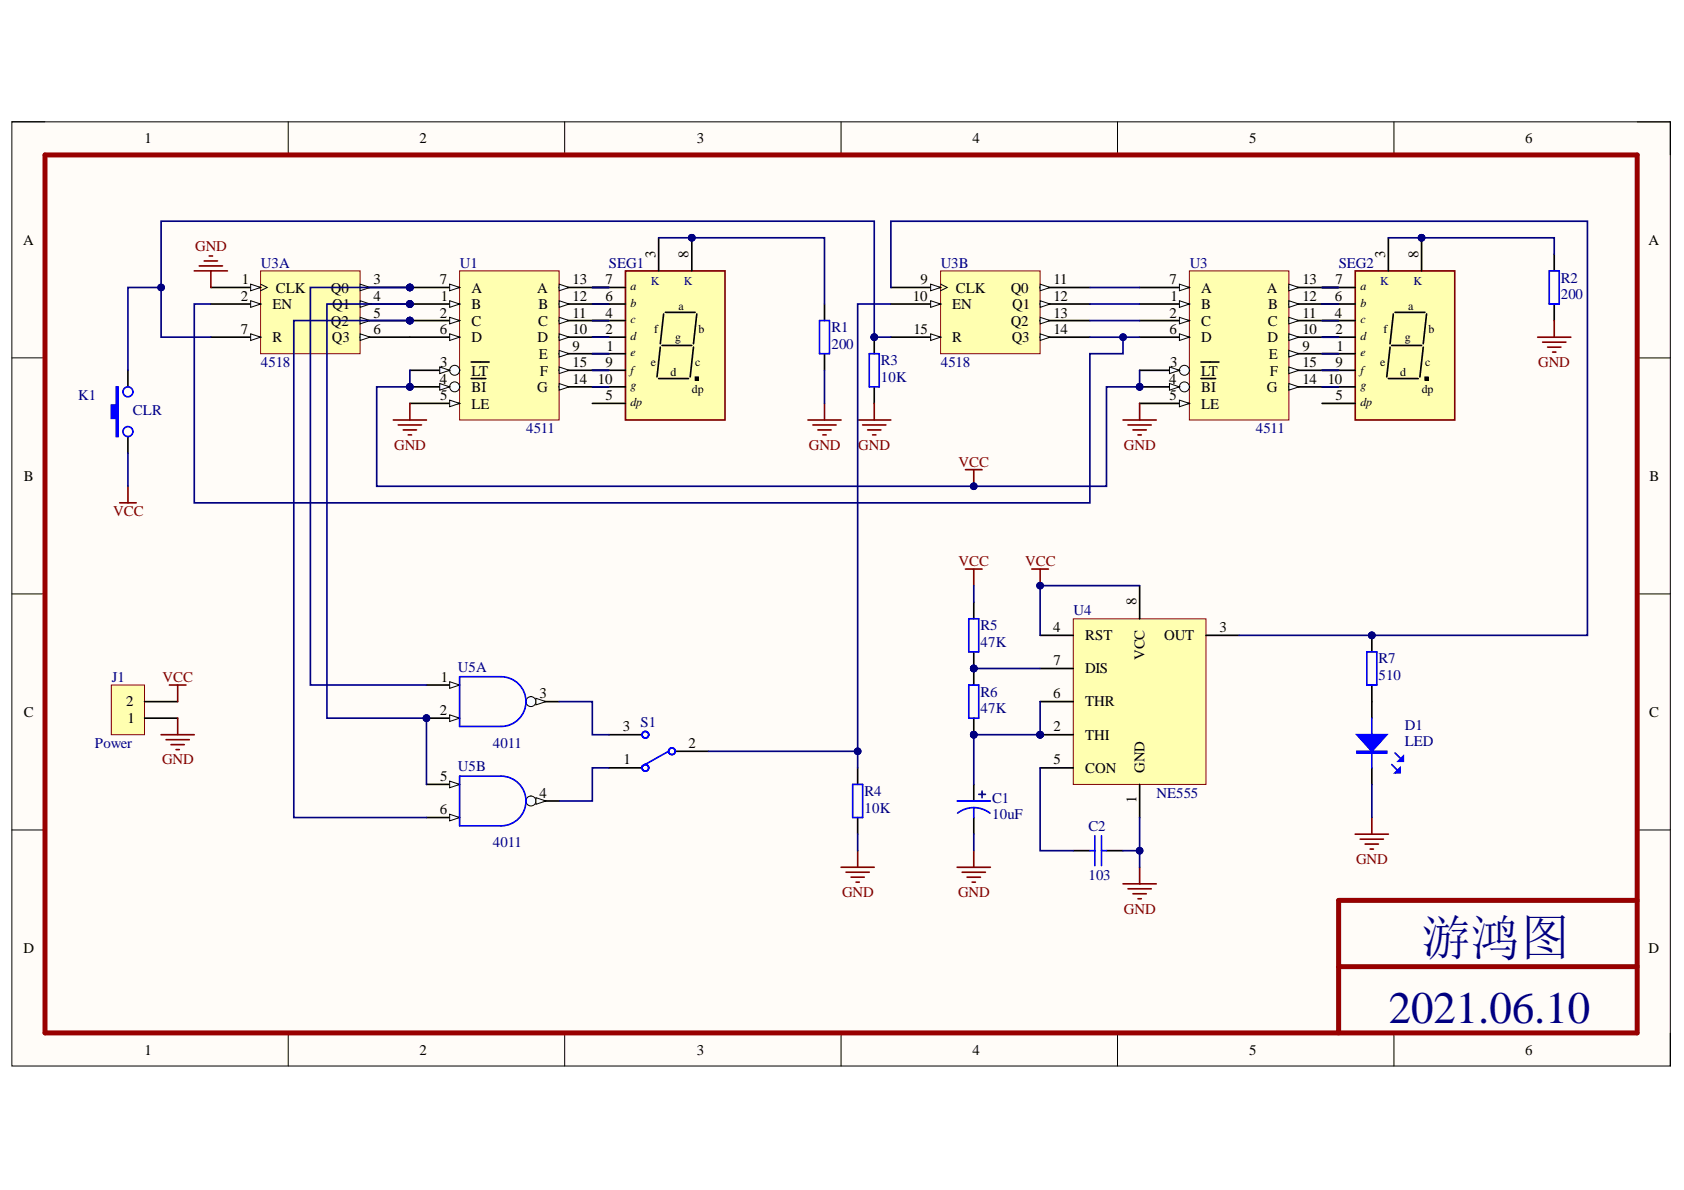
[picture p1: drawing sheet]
<svg xmlns="http://www.w3.org/2000/svg" width="297mm" height="210mm" viewBox="0 0 297 210" stroke-linecap="round" stroke-linejoin="round" font-family="sans-serif">
<defs><g id="words">
<text font-size="8.7" fill="#000080" x="250.8" y="168.5">游鸿图</text>
<text font-size="7.9" fill="#000080" x="244.9" y="180.5">2021.06.10</text>
<g font-size="2.6">
<text x="25.5" y="25.3">1</text>
<text x="74" y="25.3">2</text>
<text x="122.9" y="25.3">3</text>
<text x="171.5" y="25.3">4</text>
<text x="220.3" y="25.3">5</text>
<text x="269.1" y="25.3">6</text>
<text x="4.1" y="43.2">A</text>
<text x="115.6" y="45.5" transform="rotate(-90 115.6 45.5)">3</text>
<text x="121.5" y="45.5" transform="rotate(-90 121.5 45.5)">8</text>
<text x="244.4" y="45.5" transform="rotate(-90 244.4 45.5)">3</text>
<text x="250.2" y="45.5" transform="rotate(-90 250.2 45.5)">8</text>
<text x="290.8" y="43.2">A</text>
<text x="42.5" y="53.1">2</text>
<text x="42.6" y="50.1">1</text>
<text x="48.6" y="51.6">CLK</text>
<text x="58.4" y="51.6">Q0</text>
<text x="65.9" y="50.1">3</text>
<text x="65.9" y="53.1">4</text>
<text x="77.6" y="50.1">7</text>
<text x="77.7" y="53.1">1</text>
<text x="83.1" y="51.6">A</text>
<text x="94.7" y="51.6">A</text>
<text x="101" y="50.1">13</text>
<text x="101" y="53.1">12</text>
<text x="106.8" y="50.1">7</text>
<text x="106.8" y="53.1">6</text>
<text x="161" y="53.1">10</text>
<text x="162.4" y="50.1">9</text>
<text x="168.6" y="51.6">CLK</text>
<text x="178.3" y="51.6">Q0</text>
<text x="185.8" y="50.1">11</text>
<text x="185.8" y="53.1">12</text>
<text x="206.3" y="50.1">7</text>
<text x="206.5" y="53.1">1</text>
<text x="211.9" y="51.6">A</text>
<text x="223.5" y="51.6">A</text>
<text x="229.7" y="50.1">13</text>
<text x="229.7" y="53.1">12</text>
<text x="235.5" y="53.1">6</text>
<text x="235.6" y="50.1">7</text>
<text x="42.5" y="58.9">7</text>
<text x="48" y="54.5">EN</text>
<text x="58.4" y="57.4">Q2</text>
<text x="58.6" y="54.5">Q1</text>
<text x="65.9" y="56">5</text>
<text x="65.9" y="58.9">6</text>
<text x="77.6" y="56">2</text>
<text x="77.6" y="58.9">6</text>
<text x="83.1" y="54.5">B</text>
<text x="83.1" y="57.4">C</text>
<text x="94.9" y="57.4">C</text>
<text x="95" y="54.5">B</text>
<text x="101" y="56">11</text>
<text x="101" y="58.9">10</text>
<text x="106.8" y="56">4</text>
<text x="106.8" y="58.9">2</text>
<text x="161.1" y="58.9">15</text>
<text x="168" y="54.5">EN</text>
<text x="178.3" y="57.4">Q2</text>
<text x="178.6" y="54.5">Q1</text>
<text x="185.8" y="56">13</text>
<text x="185.8" y="58.9">14</text>
<text x="206.3" y="56">2</text>
<text x="206.3" y="58.9">6</text>
<text x="211.9" y="54.5">B</text>
<text x="211.9" y="57.4">C</text>
<text x="223.6" y="57.4">C</text>
<text x="223.7" y="54.5">B</text>
<text x="229.7" y="56">11</text>
<text x="229.7" y="58.9">10</text>
<text x="235.5" y="56">4</text>
<text x="235.6" y="58.9">2</text>
<text x="48" y="60.3">R</text>
<text x="58.5" y="60.3">Q3</text>
<text x="77.6" y="64.7">3</text>
<text x="83.1" y="60.3">D</text>
<text x="94.8" y="60.3">D</text>
<text x="95.1" y="63.3">E</text>
<text x="101" y="61.8">9</text>
<text x="101" y="64.7">15</text>
<text x="106.8" y="64.7">9</text>
<text x="107" y="61.8">1</text>
<text x="168" y="60.3">R</text>
<text x="178.5" y="60.3">Q3</text>
<text x="206.4" y="64.7">3</text>
<text x="211.9" y="60.3">D</text>
<text x="223.5" y="60.3">D</text>
<text x="223.8" y="63.3">E</text>
<text x="229.7" y="61.8">9</text>
<text x="229.7" y="64.7">15</text>
<text x="235.6" y="64.7">9</text>
<text x="235.7" y="61.8">1</text>
<text x="77.6" y="67.7">4</text>
<text x="77.6" y="70.5">5</text>
<text x="83.1" y="66.2">LT</text>
<text x="83.1" y="69.1">BI</text>
<text x="94.7" y="69.1">G</text>
<text x="95.2" y="66.2">F</text>
<text x="101" y="67.7">14</text>
<text x="105.5" y="67.7">10</text>
<text x="106.8" y="70.5">5</text>
<text x="206.2" y="67.7">4</text>
<text x="206.3" y="70.5">5</text>
<text x="211.9" y="66.2">LT</text>
<text x="211.9" y="69.1">BI</text>
<text x="223.5" y="69.1">G</text>
<text x="224" y="66.2">F</text>
<text x="229.7" y="67.7">14</text>
<text x="234.2" y="67.7">10</text>
<text x="235.6" y="70.5">5</text>
<text x="83.1" y="72.1">LE</text>
<text x="211.9" y="72.1">LE</text>
<text x="4.2" y="84.8">B</text>
<text x="291" y="84.8">B</text>
<text x="200.5" y="106.8" transform="rotate(-90 200.5 106.8)">8</text>
<text x="185.7" y="111.5">4</text>
<text x="191.4" y="113">RST</text>
<text x="205.4" y="113">OUT</text>
<text x="215.1" y="111.5">3</text>
<text x="185.8" y="117.3">7</text>
<text x="191.4" y="118.8">DIS</text>
<text x="201.9" y="116.5" transform="rotate(-90 201.9 116.5)">VCC</text>
<text x="22.2" y="124.6">2</text>
<text x="77.7" y="120.2">1</text>
<text x="95.2" y="123.2">3</text>
<text x="185.7" y="123.2">6</text>
<text x="191.4" y="124.6">THR</text>
<text x="4.2" y="126.5">C</text>
<text x="22.5" y="127.6">1</text>
<text x="77.6" y="126.1">2</text>
<text x="109.9" y="129">3</text>
<text x="121.5" y="132">2</text>
<text x="185.8" y="129">2</text>
<text x="191.4" y="130.4">THI</text>
<text x="290.9" y="126.5">C</text>
<text x="77.6" y="137.8">5</text>
<text x="110" y="134.8">1</text>
<text x="185.8" y="134.8">5</text>
<text x="191.4" y="136.4">CON</text>
<text x="201.9" y="136.4" transform="rotate(-90 201.9 136.4)">GND</text>
<text x="77.6" y="143.6">6</text>
<text x="95.2" y="140.7">4</text>
<text x="200.5" y="141.7" transform="rotate(-90 200.5 141.7)">1</text>
<text x="4.1" y="168.1">D</text>
<text x="290.8" y="168.1">D</text>
<text x="25.5" y="186">1</text>
<text x="74" y="186">2</text>
<text x="122.9" y="186">3</text>
<text x="171.5" y="186">4</text>
<text x="220.3" y="186">5</text>
<text x="269.1" y="186">6</text>
</g>
<g font-size="2.6" fill="#800000">
<text x="34.4" y="44.3">GND</text>
<text x="271.3" y="64.7">GND</text>
<text x="69.5" y="79.3">GND</text>
<text x="142.7" y="79.3">GND</text>
<text x="151.4" y="79.3">GND</text>
<text x="169.1" y="82.3">VCC</text>
<text x="198.3" y="79.3">GND</text>
<text x="20" y="91.1">VCC</text>
<text x="169.1" y="99.8">VCC</text>
<text x="180.8" y="99.8">VCC</text>
<text x="28.7" y="120.2">VCC</text>
<text x="28.6" y="134.8">GND</text>
<text x="239.2" y="152.4">GND</text>
<text x="148.5" y="158.2">GND</text>
<text x="169" y="158.2">GND</text>
<text x="198.3" y="161.2">GND</text>
</g>
<g font-size="2.6" fill="#000080">
<text x="46" y="47.2">U3A</text>
<text x="81.1" y="47.2">U1</text>
<text x="107.4" y="47.2">SEG1</text>
<text x="165.9" y="47.2">U3B</text>
<text x="209.8" y="47.2">U3</text>
<text x="236.1" y="47.2">SEG2</text>
<text x="275.3" y="49.8">R2</text>
<text x="275.3" y="52.7">200</text>
<text x="146.7" y="58.6">R1</text>
<text x="46" y="64.7">4518</text>
<text x="146.7" y="61.5">200</text>
<text x="155.4" y="64.5">R3</text>
<text x="165.9" y="64.7">4518</text>
<text x="13.8" y="70.5">K1</text>
<text x="155.4" y="67.3">10K</text>
<text x="23.4" y="73.2">CLR</text>
<text x="92.8" y="76.5">4511</text>
<text x="221.5" y="76.5">4511</text>
<text x="173" y="111.2">R5</text>
<text x="189.4" y="108.6">U4</text>
<text x="80.8" y="118.5">U5A</text>
<text x="173" y="114.1">47K</text>
<text x="243.2" y="117">R7</text>
<text x="243.2" y="120">510</text>
<text x="19.7" y="120.2">J1</text>
<text x="173" y="122.9">R6</text>
<text x="173" y="125.8">47K</text>
<text x="16.7" y="132">Power</text>
<text x="86.9" y="132">4011</text>
<text x="113" y="128.2">S1</text>
<text x="247.8" y="128.8">D1</text>
<text x="247.8" y="131.6">LED</text>
<text x="80.8" y="136">U5B</text>
<text x="152.5" y="140.4">R4</text>
<text x="152.5" y="143.4">10K</text>
<text x="175" y="141.6">C1</text>
<text x="204" y="140.7">NE555</text>
<text x="86.9" y="149.4">4011</text>
<text x="175" y="144.5">10uF</text>
<text x="192" y="146.6">C2</text>
<text x="192" y="155.3">103</text>
</g>
<g font-size="2.1">
<text x="111.2" y="51.1">a</text>
<text x="240" y="51.1">a</text>
<text x="111.2" y="54.1">b</text>
<text x="111.2" y="56.9">c</text>
<text x="111.2" y="59.9">d</text>
<text x="115.4" y="58.7">f</text>
<text x="119.7" y="54.7">a</text>
<text x="123.2" y="58.7">b</text>
<text x="240" y="54.1">b</text>
<text x="240" y="56.9">c</text>
<text x="240" y="59.9">d</text>
<text x="244" y="58.7">f</text>
<text x="248.4" y="54.7">a</text>
<text x="252" y="58.7">b</text>
<text x="111.2" y="62.8">e</text>
<text x="111.2" y="66">f</text>
<text x="114.8" y="64.5">e</text>
<text x="119.1" y="60.2">g</text>
<text x="122.6" y="64.5">c</text>
<text x="240" y="62.8">e</text>
<text x="240" y="66">f</text>
<text x="243.4" y="64.5">e</text>
<text x="247.8" y="60.2">g</text>
<text x="251.4" y="64.5">c</text>
<text x="111.2" y="68.7">g</text>
<text x="111.2" y="71.6">dp</text>
<text x="118.2" y="66.3">d</text>
<text x="122.1" y="69.3">dp</text>
<text x="240" y="68.7">g</text>
<text x="240" y="71.6">dp</text>
<text x="247" y="66.3">d</text>
<text x="250.8" y="69.3">dp</text>
</g>
<g font-size="2.1" fill="#000080">
<text x="114.8" y="50.3">K</text>
<text x="120.6" y="50.3">K</text>
<text x="243.4" y="50.3">K</text>
<text x="249.3" y="50.3">K</text>
</g>
</g></defs>
<path d="M2.1 21.5h292.5v166.5h-292.5z" fill-rule="evenodd" fill="#fffcf8"/>
<path d="M2.1 21.5h292.5v166.5h-292.5z" fill="none" stroke="#000" stroke-width=".18"/>
<path d="M7.9 27.3h280.9v154.9h-280.9z" fill-rule="evenodd" fill="#fffcf8"/>
<g fill="none" stroke="#000" stroke-width=".18">
<path d="M2.1 21.5h5.8M7.9 27.3h280.9v154.9h-280.9zM50.8 21.5v5.8M99.6 21.5v5.8M148.4 21.5v5.8M197.1 21.5v5.8M245.9 21.5v5.8M288.8 21.5h5.8v5.8M2.1 63.1h5.8M288.8 63.1h5.8M2.1 104.8h5.8M288.8 104.8h5.8"/>
<path d="M2.1 146.4h5.8M288.8 146.4h5.8M50.8 182.2v5.8M99.6 182.2v5.8M148.4 182.2v5.8M197.1 182.2v5.8M245.9 182.2v5.8M294.6 182.2v5.8"/>
</g>
<path d="M242 123.8v2.9M242 135.4v3" fill="none" stroke="#000" stroke-width=".3"/>
<path d="M242 126.7v8.7M245.5 134.9l1.1 1.1M246.1 132.8l1.1 1.2" fill="none" stroke="#00f" stroke-width=".3"/>
<path d="M239.3 129.6h5.3l-2.6 2.9z" fill="#00f"/>
<path d="M239.3 129.6h5.3l-2.6 2.9zM239.3 132.5h5.3v.3h-5.3zM239.3 132.7h5.3" fill="none" stroke="#00f" stroke-width=".3"/>
<path d="M246.1 136.3l.8-.9v.9z" fill="#00f"/>
<path d="M246.1 136.3l.8-.9v.9z" fill="none" stroke="#00f" stroke-width=".3"/>
<path d="M246.6 134.3l.9-.9v.9z" fill="#00f"/>
<path d="M246.6 134.3l.9-.9v.9z" fill="none" stroke="#00f" stroke-width=".3"/>
<circle cx="183.5" cy="129.6" r=".59" fill="#000080"/>
<circle cx="183.5" cy="129.6" r=".59" fill="none" stroke="#000080" stroke-width=".18"/>
<path d="M189.3 109.2h23.4v29.2h-23.4z" fill-rule="evenodd" fill="#ffffb0"/>
<path d="M189.3 109.2h23.4v29.2h-23.4z" fill="none" stroke="#800000" stroke-width=".18"/>
<path d="M183.5 112.1h5.8M183.5 117.9h5.8M201 103.3v5.9M183.5 123.8h5.8M183.5 129.6h5.8" fill="none" stroke="#000" stroke-width=".3"/>
<circle cx="183.5" cy="129.6" r=".59" fill="#000080"/>
<circle cx="183.5" cy="129.6" r=".59" fill="none" stroke="#000080" stroke-width=".18"/>
<path d="M212.7 112.1h5.9M183.5 135.4h5.8M201 138.4v5.8" fill="none" stroke="#000" stroke-width=".3"/>
<circle cx="122" cy="41.9" r=".59" fill="#000080"/>
<circle cx="122" cy="41.9" r=".59" fill="none" stroke="#000080" stroke-width=".18"/>
<path d="M110.3 47.8h17.6v26.3h-17.6z" fill-rule="evenodd" fill="#ffffb0"/>
<path d="M110.3 47.8h17.6v26.3h-17.6z" fill="none" stroke="#800000" stroke-width=".29"/>
<g fill="none" stroke="#000" stroke-width=".29">
<path d="M104.5 50.7h5.8M104.5 53.6h5.8M104.5 56.5h5.8M104.5 59.5h5.8M116.2 41.9v5.9M117.1 55.4l-.6 5.2M117.4 55.1h5.2M122 41.9v5.9M122.9 55.4l-.6 5.2M104.5 62.4h5.8M104.5 65.3h5.8M104.5 68.2h5.8"/>
<path d="M104.5 71.2h5.8M116.2 66.8h5.2M116.5 61.2l-.6 5.3M116.8 60.9h5.2M122.3 61.2l-.6 5.3"/>
</g>
<path d="M122.6 66.5h.6v.6h-.6z" fill-rule="evenodd" fill="#000"/>
<path d="M122.6 66.5h.6v.6h-.6z" fill="none" stroke="#000" stroke-width=".18"/>
<circle cx="122" cy="41.9" r=".59" fill="#000080"/>
<circle cx="122" cy="41.9" r=".59" fill="none" stroke="#000080" stroke-width=".18"/>
<circle cx="250.7" cy="41.9" r=".59" fill="#000080"/>
<circle cx="250.7" cy="41.9" r=".59" fill="none" stroke="#000080" stroke-width=".18"/>
<path d="M239 47.8h17.6v26.3h-17.6z" fill-rule="evenodd" fill="#ffffb0"/>
<path d="M239 47.8h17.6v26.3h-17.6z" fill="none" stroke="#800000" stroke-width=".3"/>
<g fill="none" stroke="#000" stroke-width=".3">
<path d="M233.2 50.7h5.8M233.2 53.6h5.8M233.2 56.6h5.8M233.2 59.5h5.8M244.9 41.9v5.9M245.8 55.4l-.6 5.2M246.1 55.1h5.2M250.8 41.9v5.9M251.6 55.4l-.6 5.2M233.2 62.4h5.8M233.2 65.3h5.8M233.2 68.2h5.8"/>
<path d="M233.2 71.2h5.8M244.9 66.8h5.3M245.2 61.2l-.6 5.3M245.5 60.9h5.3M251 61.2l-.5 5.3"/>
</g>
<path d="M251.3 66.5h.6v.6h-.6z" fill-rule="evenodd" fill="#000"/>
<path d="M251.3 66.5h.6v.6h-.6z" fill="none" stroke="#000" stroke-width=".18"/>
<circle cx="250.7" cy="41.9" r=".59" fill="#000080"/>
<circle cx="250.7" cy="41.9" r=".59" fill="none" stroke="#000080" stroke-width=".18"/>
<path d="M145.4 53.6v2.9M145.4 62.4v2.9" fill="none" stroke="#000" stroke-width=".29"/>
<path d="M144.6 56.5h1.7v5.9h-1.7z" fill="none" stroke="#00f" stroke-width=".29"/>
<circle cx="171.8" cy="117.9" r=".58" fill="#000080"/>
<circle cx="171.8" cy="117.9" r=".58" fill="none" stroke="#000080" stroke-width=".18"/>
<circle cx="171.8" cy="129.6" r=".58" fill="#000080"/>
<circle cx="171.8" cy="129.6" r=".58" fill="none" stroke="#000080" stroke-width=".18"/>
<path d="M171.8 117.9v2.9" fill="none" stroke="#000" stroke-width=".29"/>
<circle cx="171.8" cy="117.9" r=".58" fill="#000080"/>
<circle cx="171.8" cy="117.9" r=".58" fill="none" stroke="#000080" stroke-width=".18"/>
<path d="M171.8 126.7v2.9" fill="none" stroke="#000" stroke-width=".29"/>
<circle cx="171.8" cy="129.6" r=".58" fill="#000080"/>
<circle cx="171.8" cy="129.6" r=".58" fill="none" stroke="#000080" stroke-width=".18"/>
<path d="M170.9 120.8h1.7v5.9h-1.7z" fill="none" stroke="#00f" stroke-width=".29"/>
<circle cx="171.8" cy="117.9" r=".58" fill="#000080"/>
<circle cx="171.8" cy="117.9" r=".58" fill="none" stroke="#000080" stroke-width=".18"/>
<path d="M171.8 106.2v2.9M171.8 115v2.9" fill="none" stroke="#000" stroke-width=".29"/>
<circle cx="171.8" cy="117.9" r=".58" fill="#000080"/>
<circle cx="171.8" cy="117.9" r=".58" fill="none" stroke="#000080" stroke-width=".18"/>
<path d="M170.9 109.1h1.7v5.9h-1.7z" fill="none" stroke="#00f" stroke-width=".29"/>
<path d="M274.1 44.9v2.9M274.1 53.6v3" fill="none" stroke="#000" stroke-width=".3"/>
<path d="M273.3 47.8h1.7v5.8h-1.7z" fill="none" stroke="#00f" stroke-width=".3"/>
<circle cx="154.2" cy="59.5" r=".58" fill="#000080"/>
<circle cx="154.2" cy="59.5" r=".58" fill="none" stroke="#000080" stroke-width=".18"/>
<path d="M154.2 59.5v2.9" fill="none" stroke="#000" stroke-width=".29"/>
<circle cx="154.2" cy="59.5" r=".58" fill="#000080"/>
<circle cx="154.2" cy="59.5" r=".58" fill="none" stroke="#000080" stroke-width=".18"/>
<path d="M154.2 68.2v3" fill="none" stroke="#000" stroke-width=".29"/>
<path d="M153.3 62.4h1.8v5.8h-1.8z" fill="none" stroke="#00f" stroke-width=".29"/>
<circle cx="242" cy="112.1" r=".59" fill="#000080"/>
<circle cx="242" cy="112.1" r=".59" fill="none" stroke="#000080" stroke-width=".18"/>
<path d="M242 112.1v2.9" fill="none" stroke="#000" stroke-width=".3"/>
<circle cx="242" cy="112.1" r=".59" fill="#000080"/>
<circle cx="242" cy="112.1" r=".59" fill="none" stroke="#000080" stroke-width=".18"/>
<path d="M242 120.8v3M189.3 150.1h2.9M195.2 150.1h2.9" fill="none" stroke="#000" stroke-width=".3"/>
<path d="M241.1 115h1.8v5.8h-1.8zM168.8 141.3h5.9M171.8 142.5l1.5 .2 1.3 .7M192.2 150.1h.9M193.1 147.4v5.3M194.3 150.1h.9M194.3 147.4v5.3" fill="none" stroke="#00f" stroke-width=".3"/>
<path d="M151.3 135.4v3M171.8 138.4v2.9M151.3 144.2v2.9M171.8 144.2v2.9" fill="none" stroke="#000" stroke-width=".29"/>
<path d="M150.4 138.4h1.8v5.8h-1.8zM168.9 143.4l1.4-.7 1.5-.2v1.7" fill="none" stroke="#00f" stroke-width=".29"/>
<g fill="none" stroke="#800000" stroke-width=".3">
<path d="M170.3 100.4h2.9M182 100.4h2.9M183.5 100.4v2.9M198.1 155.9h5.8M199 156.8h4.1M199.8 157.7h2.4M200.7 158.5h.6M201 153v2.9M239 147.1h5.9M239.9 148h4.1M240.8 148.9h2.3M241.7 149.8h.6"/>
<path d="M242 144.2v2.9"/>
</g>
<path d="M173.2 139.5v1.2M172.6 140.1h1.2" fill="none" stroke="#0c0087" stroke-width=".3"/>
<path d="M171.8 100.4v2.9" fill="none" stroke="#800000" stroke-width=".29"/>
<circle cx="183.5" cy="103.3" r=".59" fill="#000080"/>
<circle cx="183.5" cy="103.3" r=".59" fill="none" stroke="#000080" stroke-width=".18"/>
<path d="M271.2 59.5h5.9M274.1 56.6v2.9M272.1 60.4h4.1M273 61.2h2.3M273.9 62.1h.5M168.8 153h5.9M169.7 153.9h4.1M170.6 154.7h2.3" fill="none" stroke="#800000" stroke-width=".3"/>
<path d="M142.5 74.1h5.9M143.4 75h4.1M144.3 75.8h2.3M145.1 76.7h.6M145.4 71.2v2.9M171.5 155.6h.6M171.8 150.1v2.9" fill="none" stroke="#800000" stroke-width=".29"/>
<path d="M22.6 65.3v2.9M22.6 77v2.9" fill="none" stroke="#000" stroke-width=".29"/>
<path d="M20.5 68.2h.3v8.8h-.3v-3.2h-.9v-2.3h.9z" fill-rule="evenodd" fill="#00f"/>
<g fill="none" stroke="#00f" stroke-width=".29">
<path d="M20.5 68.2h.3v8.8h-.3v-3.2h-.9v-2.3h.9z"/>
<circle cx="22.6" cy="69.1" r=".88"/>
<circle cx="22.6" cy="76.1" r=".88"/>
</g>
<path d="M19.6 120.8h5.9v8.8h-5.9z" fill-rule="evenodd" fill="#ffffb0"/>
<path d="M19.6 120.8h5.9v8.8h-5.9z" fill="none" stroke="#800000" stroke-width=".18"/>
<path d="M25.5 126.7h5.8M25.5 123.8h5.8" fill="none" stroke="#000" stroke-width=".29"/>
<path d="M21.1 88.7h2.9M22.6 85.8v2.9M28.4 129.6h5.9M29.3 130.5h4.1M29.9 120.8h2.9M30.2 131.3h2.3M31 132.2h.6M31.3 120.8v3M31.3 126.7v2.9" fill="none" stroke="#800000" stroke-width=".29"/>
<circle cx="72.3" cy="50.7" r=".58" fill="#000080"/>
<circle cx="72.3" cy="50.7" r=".58" fill="none" stroke="#000080" stroke-width=".18"/>
<circle cx="72.3" cy="53.6" r=".58" fill="#000080"/>
<circle cx="72.3" cy="53.6" r=".58" fill="none" stroke="#000080" stroke-width=".18"/>
<circle cx="72.3" cy="56.5" r=".58" fill="#000080"/>
<circle cx="72.3" cy="56.5" r=".58" fill="none" stroke="#000080" stroke-width=".18"/>
<path d="M46 47.8h17.5v14.6h-17.5z" fill-rule="evenodd" fill="#ffffb0"/>
<path d="M46 47.8h17.5v14.6h-17.5z" fill="none" stroke="#800000" stroke-width=".18"/>
<path d="M37.2 50.7h8.8" fill="none" stroke="#000" stroke-width=".29"/>
<path d="M44.2 50.1l1.8 .6-1.8 .6z" fill="#f8fcff"/>
<path d="M44.2 50.1l1.8 .6-1.8 .6zM46 50.1l1.1 .6-1.1 .6" fill="none" stroke="#000" stroke-width=".18"/>
<path d="M37.2 53.6h8.8" fill="none" stroke="#000" stroke-width=".29"/>
<path d="M44.2 53l1.8 .6-1.8 .6z" fill="#f8fcff"/>
<path d="M44.2 53l1.8 .6-1.8 .6z" fill="none" stroke="#000" stroke-width=".18"/>
<path d="M37.2 59.5h8.8" fill="none" stroke="#000" stroke-width=".29"/>
<path d="M44.2 58.9l1.8 .6-1.8 .6z" fill="#f8fcff"/>
<path d="M44.2 58.9l1.8 .6-1.8 .6z" fill="none" stroke="#000" stroke-width=".18"/>
<path d="M63.5 50.7h8.8" fill="none" stroke="#000" stroke-width=".29"/>
<path d="M63.5 50.1l1.8 .6-1.8 .6z" fill="#f8fcff"/>
<path d="M63.5 50.1l1.8 .6-1.8 .6z" fill="none" stroke="#000" stroke-width=".18"/>
<circle cx="72.3" cy="50.7" r=".58" fill="#000080"/>
<circle cx="72.3" cy="50.7" r=".58" fill="none" stroke="#000080" stroke-width=".18"/>
<path d="M63.5 53.6h8.8" fill="none" stroke="#000" stroke-width=".29"/>
<path d="M63.5 53l1.8 .6-1.8 .6z" fill="#f8fcff"/>
<path d="M63.5 53l1.8 .6-1.8 .6z" fill="none" stroke="#000" stroke-width=".18"/>
<circle cx="72.3" cy="53.6" r=".58" fill="#000080"/>
<circle cx="72.3" cy="53.6" r=".58" fill="none" stroke="#000080" stroke-width=".18"/>
<path d="M63.5 56.5h8.8" fill="none" stroke="#000" stroke-width=".29"/>
<path d="M63.5 56l1.8 .5-1.8 .6z" fill="#f8fcff"/>
<path d="M63.5 56l1.8 .5-1.8 .6z" fill="none" stroke="#000" stroke-width=".18"/>
<circle cx="72.3" cy="56.5" r=".58" fill="#000080"/>
<circle cx="72.3" cy="56.5" r=".58" fill="none" stroke="#000080" stroke-width=".18"/>
<path d="M63.5 59.5h8.8" fill="none" stroke="#000" stroke-width=".29"/>
<path d="M63.5 58.9l1.8 .6-1.8 .6z" fill="#f8fcff"/>
<path d="M63.5 58.9l1.8 .6-1.8 .6z" fill="none" stroke="#000" stroke-width=".18"/>
<path d="M165.9 47.8h17.6v14.6h-17.6z" fill-rule="evenodd" fill="#ffffb0"/>
<path d="M165.9 47.8h17.6v14.6h-17.6z" fill="none" stroke="#800000" stroke-width=".18"/>
<path d="M157.1 50.7h8.8" fill="none" stroke="#000" stroke-width=".29"/>
<path d="M164.2 50.1l1.7 .6-1.7 .6z" fill="#f8fcff"/>
<path d="M164.2 50.1l1.7 .6-1.7 .6zM165.9 50.1l1.2 .6-1.2 .6" fill="none" stroke="#000" stroke-width=".18"/>
<path d="M157.1 53.6h8.8" fill="none" stroke="#000" stroke-width=".29"/>
<path d="M164.2 53l1.7 .6-1.7 .6z" fill="#f8fcff"/>
<path d="M164.2 53l1.7 .6-1.7 .6z" fill="none" stroke="#000" stroke-width=".18"/>
<path d="M157.1 59.5h8.8" fill="none" stroke="#000" stroke-width=".29"/>
<path d="M164.2 58.9l1.7 .6-1.7 .6z" fill="#f8fcff"/>
<path d="M164.2 58.9l1.7 .6-1.7 .6z" fill="none" stroke="#000" stroke-width=".18"/>
<path d="M183.5 50.7h8.7" fill="none" stroke="#000" stroke-width=".3"/>
<path d="M183.5 50.1l1.7 .6-1.7 .6z" fill="#f8fcff"/>
<path d="M183.5 50.1l1.7 .6-1.7 .6z" fill="none" stroke="#000" stroke-width=".18"/>
<path d="M183.5 53.6h8.7" fill="none" stroke="#000" stroke-width=".3"/>
<path d="M183.5 53l1.7 .6-1.7 .6z" fill="#f8fcff"/>
<path d="M183.5 53l1.7 .6-1.7 .6z" fill="none" stroke="#000" stroke-width=".18"/>
<path d="M183.5 56.6h8.7" fill="none" stroke="#000" stroke-width=".3"/>
<path d="M183.5 56l1.7 .6-1.7 .5z" fill="#f8fcff"/>
<path d="M183.5 56l1.7 .6-1.7 .5z" fill="none" stroke="#000" stroke-width=".18"/>
<path d="M183.5 59.5h8.7" fill="none" stroke="#000" stroke-width=".3"/>
<path d="M183.5 58.9l1.7 .6-1.7 .6z" fill="#f8fcff"/>
<path d="M183.5 58.9l1.7 .6-1.7 .6z" fill="none" stroke="#000" stroke-width=".18"/>
<circle cx="75.2" cy="126.7" r=".59" fill="#000080"/>
<circle cx="75.2" cy="126.7" r=".59" fill="none" stroke="#000080" stroke-width=".18"/>
<path d="M75.2 120.8h5.9" fill="none" stroke="#000" stroke-width=".29"/>
<path d="M79.3 120.2l1.8 .6-1.8 .6z" fill="#f8fcff"/>
<path d="M79.3 120.2l1.8 .6-1.8 .6z" fill="none" stroke="#000" stroke-width=".18"/>
<path d="M75.2 126.7h5.9" fill="none" stroke="#000" stroke-width=".29"/>
<path d="M79.3 126.1l1.8 .6-1.8 .6z" fill="#f8fcff"/>
<path d="M79.3 126.1l1.8 .6-1.8 .6z" fill="none" stroke="#000" stroke-width=".18"/>
<circle cx="75.2" cy="126.7" r=".59" fill="#000080"/>
<circle cx="75.2" cy="126.7" r=".59" fill="none" stroke="#000080" stroke-width=".18"/>
<path d="M92.8 123.8h5.8" fill="none" stroke="#000" stroke-width=".29"/>
<circle cx="93.7" cy="123.8" r=".88" fill="#f8fcff"/>
<circle cx="93.7" cy="123.8" r=".88" fill="none" stroke="#000" stroke-width=".18"/>
<path d="M94.5 123.2l1.8 .6-1.8 .5z" fill="#f8fcff"/>
<path d="M94.5 123.2l1.8 .6-1.8 .5z" fill="none" stroke="#000" stroke-width=".18"/>
<path d="M81.1 119.4h7.3a4.4 4.4 0 0 1 4.4 4.4 4.4 4.4 0 0 1-4.4 4.3h-7.3z" fill="none" stroke="#00f" stroke-width=".29"/>
<path d="M75.2 138.4h5.9" fill="none" stroke="#000" stroke-width=".29"/>
<path d="M79.3 137.8l1.8 .6-1.8 .5z" fill="#f8fcff"/>
<path d="M79.3 137.8l1.8 .6-1.8 .5z" fill="none" stroke="#000" stroke-width=".18"/>
<path d="M75.2 144.2h5.9" fill="none" stroke="#000" stroke-width=".29"/>
<path d="M79.3 143.6l1.8 .6-1.8 .6z" fill="#f8fcff"/>
<path d="M79.3 143.6l1.8 .6-1.8 .6z" fill="none" stroke="#000" stroke-width=".18"/>
<path d="M92.8 141.3h5.8" fill="none" stroke="#000" stroke-width=".29"/>
<circle cx="93.7" cy="141.3" r=".88" fill="#f8fcff"/>
<circle cx="93.7" cy="141.3" r=".88" fill="none" stroke="#000" stroke-width=".18"/>
<path d="M94.5 140.7l1.8 .6-1.8 .6z" fill="#f8fcff"/>
<path d="M94.5 140.7l1.8 .6-1.8 .6z" fill="none" stroke="#000" stroke-width=".18"/>
<path d="M81.1 136.9h7.3a4.4 4.4 0 0 1 4.4 4.4 4.4 4.4 0 0 1-4.4 4.4h-7.3z" fill="none" stroke="#00f" stroke-width=".29"/>
<circle cx="72.3" cy="50.7" r=".58" fill="#000080"/>
<circle cx="72.3" cy="50.7" r=".58" fill="none" stroke="#000080" stroke-width=".18"/>
<circle cx="72.3" cy="53.6" r=".58" fill="#000080"/>
<circle cx="72.3" cy="53.6" r=".58" fill="none" stroke="#000080" stroke-width=".18"/>
<circle cx="72.3" cy="56.5" r=".58" fill="#000080"/>
<circle cx="72.3" cy="56.5" r=".58" fill="none" stroke="#000080" stroke-width=".18"/>
<circle cx="72.3" cy="68.2" r=".58" fill="#000080"/>
<circle cx="72.3" cy="68.2" r=".58" fill="none" stroke="#000080" stroke-width=".18"/>
<path d="M81.1 47.8h17.5v26.3h-17.5z" fill-rule="evenodd" fill="#ffffb0"/>
<path d="M81.1 47.8h17.5v26.3h-17.5z" fill="none" stroke="#800000" stroke-width=".18"/>
<path d="M72.3 50.7h8.8" fill="none" stroke="#000" stroke-width=".29"/>
<path d="M79.3 50.1l1.8 .6-1.8 .6z" fill="#f8fcff"/>
<path d="M79.3 50.1l1.8 .6-1.8 .6z" fill="none" stroke="#000" stroke-width=".18"/>
<circle cx="72.3" cy="50.7" r=".58" fill="#000080"/>
<circle cx="72.3" cy="50.7" r=".58" fill="none" stroke="#000080" stroke-width=".18"/>
<path d="M72.3 53.6h8.8" fill="none" stroke="#000" stroke-width=".29"/>
<path d="M79.3 53l1.8 .6-1.8 .6z" fill="#f8fcff"/>
<path d="M79.3 53l1.8 .6-1.8 .6z" fill="none" stroke="#000" stroke-width=".18"/>
<circle cx="72.3" cy="53.6" r=".58" fill="#000080"/>
<circle cx="72.3" cy="53.6" r=".58" fill="none" stroke="#000080" stroke-width=".18"/>
<path d="M72.3 56.5h8.8" fill="none" stroke="#000" stroke-width=".29"/>
<path d="M79.3 56l1.8 .5-1.8 .6z" fill="#f8fcff"/>
<path d="M79.3 56l1.8 .5-1.8 .6z" fill="none" stroke="#000" stroke-width=".18"/>
<circle cx="72.3" cy="56.5" r=".58" fill="#000080"/>
<circle cx="72.3" cy="56.5" r=".58" fill="none" stroke="#000080" stroke-width=".18"/>
<path d="M72.3 59.5h8.8" fill="none" stroke="#000" stroke-width=".29"/>
<path d="M79.3 58.9l1.8 .6-1.8 .6z" fill="#f8fcff"/>
<path d="M79.3 58.9l1.8 .6-1.8 .6z" fill="none" stroke="#000" stroke-width=".18"/>
<path d="M72.3 65.3h8.8" fill="none" stroke="#000" stroke-width=".29"/>
<circle cx="80.2" cy="65.3" r=".88" fill="#f8fcff"/>
<circle cx="80.2" cy="65.3" r=".88" fill="none" stroke="#000" stroke-width=".18"/>
<path d="M77.6 64.7l1.7 .6-1.7 .6z" fill="#f8fcff"/>
<path d="M77.6 64.7l1.7 .6-1.7 .6z" fill="none" stroke="#000" stroke-width=".18"/>
<path d="M72.3 68.2h8.8M83.1 63.9h3.2" fill="none" stroke="#000" stroke-width=".29"/>
<circle cx="80.2" cy="68.2" r=".88" fill="#f8fcff"/>
<circle cx="80.2" cy="68.2" r=".88" fill="none" stroke="#000" stroke-width=".18"/>
<path d="M77.6 67.7l1.7 .5-1.7 .6z" fill="#f8fcff"/>
<path d="M77.6 67.7l1.7 .5-1.7 .6z" fill="none" stroke="#000" stroke-width=".18"/>
<path d="M83.1 66.8h2.6" fill="none" stroke="#000" stroke-width=".29"/>
<circle cx="72.3" cy="68.2" r=".58" fill="#000080"/>
<circle cx="72.3" cy="68.2" r=".58" fill="none" stroke="#000080" stroke-width=".18"/>
<path d="M72.3 71.2h8.8" fill="none" stroke="#000" stroke-width=".29"/>
<path d="M79.3 70.6l1.8 .6-1.8 .5z" fill="#f8fcff"/>
<path d="M79.3 70.6l1.8 .6-1.8 .5z" fill="none" stroke="#000" stroke-width=".18"/>
<path d="M98.6 50.7h8.8" fill="none" stroke="#000" stroke-width=".29"/>
<path d="M98.6 50.1l1.8 .6-1.8 .6z" fill="#f8fcff"/>
<path d="M98.6 50.1l1.8 .6-1.8 .6z" fill="none" stroke="#000" stroke-width=".18"/>
<path d="M98.6 53.6h8.8" fill="none" stroke="#000" stroke-width=".29"/>
<path d="M98.6 53l1.8 .6-1.8 .6z" fill="#f8fcff"/>
<path d="M98.6 53l1.8 .6-1.8 .6z" fill="none" stroke="#000" stroke-width=".18"/>
<path d="M98.6 56.5h8.8" fill="none" stroke="#000" stroke-width=".29"/>
<path d="M98.6 56l1.8 .5-1.8 .6z" fill="#f8fcff"/>
<path d="M98.6 56l1.8 .5-1.8 .6z" fill="none" stroke="#000" stroke-width=".18"/>
<path d="M98.6 59.5h8.8" fill="none" stroke="#000" stroke-width=".29"/>
<path d="M98.6 58.9l1.8 .6-1.8 .6z" fill="#f8fcff"/>
<path d="M98.6 58.9l1.8 .6-1.8 .6z" fill="none" stroke="#000" stroke-width=".18"/>
<path d="M98.6 62.4h8.8" fill="none" stroke="#000" stroke-width=".29"/>
<path d="M98.6 61.8l1.8 .6-1.8 .6z" fill="#f8fcff"/>
<path d="M98.6 61.8l1.8 .6-1.8 .6z" fill="none" stroke="#000" stroke-width=".18"/>
<path d="M98.6 65.3h8.8" fill="none" stroke="#000" stroke-width=".29"/>
<path d="M98.6 64.7l1.8 .6-1.8 .6z" fill="#f8fcff"/>
<path d="M98.6 64.7l1.8 .6-1.8 .6z" fill="none" stroke="#000" stroke-width=".18"/>
<path d="M98.6 68.2h8.8" fill="none" stroke="#000" stroke-width=".29"/>
<path d="M98.6 67.7l1.8 .5-1.8 .6z" fill="#f8fcff"/>
<path d="M98.6 67.7l1.8 .5-1.8 .6z" fill="none" stroke="#000" stroke-width=".18"/>
<circle cx="201" cy="68.2" r=".58" fill="#000080"/>
<circle cx="201" cy="68.2" r=".58" fill="none" stroke="#000080" stroke-width=".18"/>
<path d="M209.8 47.8h17.5v26.3h-17.5z" fill-rule="evenodd" fill="#ffffb0"/>
<path d="M209.8 47.8h17.5v26.3h-17.5z" fill="none" stroke="#800000" stroke-width=".18"/>
<path d="M201 50.7h8.8" fill="none" stroke="#000" stroke-width=".3"/>
<path d="M208 50.1l1.8 .6-1.8 .6z" fill="#f8fcff"/>
<path d="M208 50.1l1.8 .6-1.8 .6z" fill="none" stroke="#000" stroke-width=".18"/>
<path d="M201 53.6h8.8" fill="none" stroke="#000" stroke-width=".3"/>
<path d="M208 53l1.8 .6-1.8 .6z" fill="#f8fcff"/>
<path d="M208 53l1.8 .6-1.8 .6z" fill="none" stroke="#000" stroke-width=".18"/>
<path d="M201 56.6h8.8" fill="none" stroke="#000" stroke-width=".3"/>
<path d="M208 56l1.8 .6-1.8 .5z" fill="#f8fcff"/>
<path d="M208 56l1.8 .6-1.8 .5z" fill="none" stroke="#000" stroke-width=".18"/>
<path d="M201 59.5h8.8" fill="none" stroke="#000" stroke-width=".3"/>
<path d="M208 58.9l1.8 .6-1.8 .6z" fill="#f8fcff"/>
<path d="M208 58.9l1.8 .6-1.8 .6z" fill="none" stroke="#000" stroke-width=".18"/>
<path d="M201 65.3h8.8" fill="none" stroke="#000" stroke-width=".3"/>
<circle cx="208.9" cy="65.3" r=".88" fill="#f8fcff"/>
<circle cx="208.9" cy="65.3" r=".88" fill="none" stroke="#000" stroke-width=".18"/>
<path d="M206.3 64.7l1.7 .6-1.7 .6z" fill="#f8fcff"/>
<path d="M206.3 64.7l1.7 .6-1.7 .6z" fill="none" stroke="#000" stroke-width=".18"/>
<path d="M201 68.2h8.8M211.8 63.9h3.2" fill="none" stroke="#000" stroke-width=".3"/>
<circle cx="208.9" cy="68.2" r=".88" fill="#f8fcff"/>
<circle cx="208.9" cy="68.2" r=".88" fill="none" stroke="#000" stroke-width=".18"/>
<path d="M206.3 67.7l1.7 .5-1.7 .6z" fill="#f8fcff"/>
<path d="M206.3 67.7l1.7 .5-1.7 .6z" fill="none" stroke="#000" stroke-width=".18"/>
<path d="M211.8 66.8h2.6" fill="none" stroke="#000" stroke-width=".3"/>
<circle cx="201" cy="68.2" r=".58" fill="#000080"/>
<circle cx="201" cy="68.2" r=".58" fill="none" stroke="#000080" stroke-width=".18"/>
<path d="M201 71.2h8.8" fill="none" stroke="#000" stroke-width=".3"/>
<path d="M208 70.6l1.8 .6-1.8 .5z" fill="#f8fcff"/>
<path d="M208 70.6l1.8 .6-1.8 .5z" fill="none" stroke="#000" stroke-width=".18"/>
<path d="M227.3 50.7h8.8" fill="none" stroke="#000" stroke-width=".3"/>
<path d="M227.3 50.1l1.8 .6-1.8 .6z" fill="#f8fcff"/>
<path d="M227.3 50.1l1.8 .6-1.8 .6z" fill="none" stroke="#000" stroke-width=".18"/>
<path d="M227.3 53.6h8.8" fill="none" stroke="#000" stroke-width=".3"/>
<path d="M227.3 53l1.8 .6-1.8 .6z" fill="#f8fcff"/>
<path d="M227.3 53l1.8 .6-1.8 .6z" fill="none" stroke="#000" stroke-width=".18"/>
<path d="M227.3 56.6h8.8" fill="none" stroke="#000" stroke-width=".3"/>
<path d="M227.3 56l1.8 .6-1.8 .5z" fill="#f8fcff"/>
<path d="M227.3 56l1.8 .6-1.8 .5z" fill="none" stroke="#000" stroke-width=".18"/>
<path d="M227.3 59.5h8.8" fill="none" stroke="#000" stroke-width=".3"/>
<path d="M227.3 58.9l1.8 .6-1.8 .6z" fill="#f8fcff"/>
<path d="M227.3 58.9l1.8 .6-1.8 .6z" fill="none" stroke="#000" stroke-width=".18"/>
<path d="M227.3 62.4h8.8" fill="none" stroke="#000" stroke-width=".3"/>
<path d="M227.3 61.8l1.8 .6-1.8 .6z" fill="#f8fcff"/>
<path d="M227.3 61.8l1.8 .6-1.8 .6z" fill="none" stroke="#000" stroke-width=".18"/>
<path d="M227.3 65.3h8.8" fill="none" stroke="#000" stroke-width=".3"/>
<path d="M227.3 64.7l1.8 .6-1.8 .6z" fill="#f8fcff"/>
<path d="M227.3 64.7l1.8 .6-1.8 .6z" fill="none" stroke="#000" stroke-width=".18"/>
<path d="M227.3 68.2h8.8" fill="none" stroke="#000" stroke-width=".3"/>
<path d="M227.3 67.7l1.8 .5-1.8 .6z" fill="#f8fcff"/>
<path d="M227.3 67.7l1.8 .5-1.8 .6z" fill="none" stroke="#000" stroke-width=".18"/>
<g fill="none" stroke="#800000" stroke-width=".29">
<path d="M34.3 47.8h5.8M35.1 46.9h4.1M36 46h2.4M36.9 45.2h.6M37.2 47.8v2.9M69.4 74.1h5.8M70.2 75h4.1M71.1 75.8h2.4M72 76.7h.6M72.3 71.2v2.9M151.3 74.1h5.8M152.2 75h4.1"/>
<path d="M153 75.8h2.4M153.9 76.7h.6M154.2 71.2v2.9M171.8 82.8v3M148.4 153h5.8M149.2 153.8h4.1M150.1 154.7h2.4M151 155.6h.6M151.3 150.1v2.9"/>
</g>
<path d="M198.1 74.1h5.8M199 75h4.1M199.8 75.8h2.4M200.7 76.7h.6M201 71.2v2.9M170.3 82.8h2.9" fill="none" stroke="#800000" stroke-width=".3"/>
<circle cx="171.8" cy="85.8" r=".58" fill="#000080"/>
<circle cx="171.8" cy="85.8" r=".58" fill="none" stroke="#000080" stroke-width=".18"/>
<g fill="none" stroke="#00f" stroke-width=".29">
<path d="M117.9 132.5l-4.6 2.7"/>
<circle cx="113.8" cy="135.4" r=".59"/>
<circle cx="113.8" cy="129.6" r=".58"/>
<circle cx="113.8" cy="135.4" r=".58"/>
<circle cx="118.5" cy="132.5" r=".59"/>
</g>
<path d="M107.4 135.4h5.9M107.4 129.6h5.9M119.1 132.5h5.9" fill="none" stroke="#000" stroke-width=".29"/>
<path d="M242 138.4v5.8" fill="none" stroke="#000080" stroke-width=".3"/>
<path d="M28.4 50.7h-5.8v14.6" fill="none" stroke="#000080" stroke-width=".29"/>
<circle cx="28.4" cy="50.7" r=".58" fill="#000080"/>
<circle cx="28.4" cy="50.7" r=".58" fill="none" stroke="#000080" stroke-width=".18"/>
<path d="M37.2 59.5h-8.8v-20.5h125.8v20.5h2.9" fill="none" stroke="#000080" stroke-width=".29"/>
<circle cx="28.4" cy="50.7" r=".58" fill="#000080"/>
<circle cx="28.4" cy="50.7" r=".58" fill="none" stroke="#000080" stroke-width=".18"/>
<circle cx="154.2" cy="59.5" r=".58" fill="#000080"/>
<circle cx="154.2" cy="59.5" r=".58" fill="none" stroke="#000080" stroke-width=".18"/>
<path d="M37.2 53.6h-2.9v35.1h157.9v-26.3h5.9v-2.9h2.9" fill="none" stroke="#000080" stroke-width=".3"/>
<circle cx="198.1" cy="59.5" r=".59" fill="#000080"/>
<circle cx="198.1" cy="59.5" r=".59" fill="none" stroke="#000080" stroke-width=".18"/>
<path d="M72.3 56.5h-20.5v87.7h23.4" fill="none" stroke="#000080" stroke-width=".29"/>
<circle cx="72.3" cy="56.5" r=".58" fill="#000080"/>
<circle cx="72.3" cy="56.5" r=".58" fill="none" stroke="#000080" stroke-width=".18"/>
<path d="M72.3 50.7h-17.6v70.1h20.5" fill="none" stroke="#000080" stroke-width=".29"/>
<circle cx="72.3" cy="50.7" r=".58" fill="#000080"/>
<circle cx="72.3" cy="50.7" r=".58" fill="none" stroke="#000080" stroke-width=".18"/>
<path d="M72.3 53.6h-14.6v73.1h17.5v11.7" fill="none" stroke="#000080" stroke-width=".29"/>
<circle cx="72.3" cy="53.6" r=".58" fill="#000080"/>
<circle cx="72.3" cy="53.6" r=".58" fill="none" stroke="#000080" stroke-width=".18"/>
<circle cx="75.2" cy="126.7" r=".59" fill="#000080"/>
<circle cx="75.2" cy="126.7" r=".59" fill="none" stroke="#000080" stroke-width=".18"/>
<path d="M72.3 65.3v2.9h-5.9v17.6h128.8v-17.6h5.8v-2.9" fill="none" stroke="#000080" stroke-width=".3"/>
<circle cx="72.3" cy="68.2" r=".58" fill="#000080"/>
<circle cx="72.3" cy="68.2" r=".58" fill="none" stroke="#000080" stroke-width=".18"/>
<circle cx="171.8" cy="85.8" r=".58" fill="#000080"/>
<circle cx="171.8" cy="85.8" r=".58" fill="none" stroke="#000080" stroke-width=".18"/>
<circle cx="201" cy="68.2" r=".58" fill="#000080"/>
<circle cx="201" cy="68.2" r=".58" fill="none" stroke="#000080" stroke-width=".18"/>
<path d="M104.5 59.5h2.9M104.5 56.5h2.9M104.5 53.6h2.9M104.5 50.7h2.9M116.2 41.9h29.2v11.7M104.5 68.2h2.9M104.5 65.3h2.9M104.5 62.4h2.9M98.6 123.8h5.9v5.8h2.9M107.4 135.4h-2.9v5.9h-5.9" fill="none" stroke="#000080" stroke-width=".29"/>
<circle cx="122" cy="41.9" r=".59" fill="#000080"/>
<circle cx="122" cy="41.9" r=".59" fill="none" stroke="#000080" stroke-width=".18"/>
<path d="M125 132.5h26.3" fill="none" stroke="#000080" stroke-width=".29"/>
<circle cx="151.3" cy="132.5" r=".59" fill="#000080"/>
<circle cx="151.3" cy="132.5" r=".59" fill="none" stroke="#000080" stroke-width=".18"/>
<path d="M157.1 53.6h-5.8v81.8" fill="none" stroke="#000080" stroke-width=".29"/>
<circle cx="151.3" cy="132.5" r=".59" fill="#000080"/>
<circle cx="151.3" cy="132.5" r=".59" fill="none" stroke="#000080" stroke-width=".18"/>
<path d="M157.1 50.7v-11.7h122.9v73.1h-61.4" fill="none" stroke="#000080" stroke-width=".3"/>
<circle cx="242" cy="112.1" r=".59" fill="#000080"/>
<circle cx="242" cy="112.1" r=".59" fill="none" stroke="#000080" stroke-width=".18"/>
<path d="M171.8 129.6h11.7" fill="none" stroke="#000080" stroke-width=".3"/>
<circle cx="171.8" cy="129.6" r=".58" fill="#000080"/>
<circle cx="171.8" cy="129.6" r=".58" fill="none" stroke="#000080" stroke-width=".18"/>
<circle cx="183.5" cy="129.6" r=".59" fill="#000080"/>
<circle cx="183.5" cy="129.6" r=".59" fill="none" stroke="#000080" stroke-width=".18"/>
<path d="M171.8 117.9h11.7" fill="none" stroke="#000080" stroke-width=".3"/>
<circle cx="171.8" cy="117.9" r=".58" fill="#000080"/>
<circle cx="171.8" cy="117.9" r=".58" fill="none" stroke="#000080" stroke-width=".18"/>
<path d="M201 103.3h-17.5v8.8M183.5 135.4v14.7h5.8" fill="none" stroke="#000080" stroke-width=".3"/>
<circle cx="183.5" cy="103.3" r=".59" fill="#000080"/>
<circle cx="183.5" cy="103.3" r=".59" fill="none" stroke="#000080" stroke-width=".18"/>
<path d="M192.2 59.5h5.9" fill="none" stroke="#000080" stroke-width=".3"/>
<circle cx="198.1" cy="59.5" r=".59" fill="#000080"/>
<circle cx="198.1" cy="59.5" r=".59" fill="none" stroke="#000080" stroke-width=".18"/>
<path d="M192.2 56.6h8.8M192.2 53.6h8.8M192.2 50.7h8.8M198.1 150.1h2.9v2.9" fill="none" stroke="#000080" stroke-width=".3"/>
<circle cx="201" cy="150.1" r=".58" fill="#000080"/>
<circle cx="201" cy="150.1" r=".58" fill="none" stroke="#000080" stroke-width=".18"/>
<path d="M233.2 59.5h2.9M233.2 56.6h2.9M233.2 53.6h2.9M233.2 50.7h2.9M244.9 41.9h29.2v3M233.2 68.2h2.9M233.2 65.3h2.9M233.2 62.4h2.9" fill="none" stroke="#000080" stroke-width=".3"/>
<circle cx="250.7" cy="41.9" r=".59" fill="#000080"/>
<circle cx="250.7" cy="41.9" r=".59" fill="none" stroke="#000080" stroke-width=".18"/>
<path d="M22.6 79.9v5.9M145.4 65.3v5.9M171.8 129.6v8.8M151.3 147.1v3M171.8 147.1v3" fill="none" stroke="#000080" stroke-width=".29"/>
<circle cx="171.8" cy="129.6" r=".58" fill="#000080"/>
<circle cx="171.8" cy="129.6" r=".58" fill="none" stroke="#000080" stroke-width=".18"/>
<path d="M171.8 103.3v2.9" fill="none" stroke="#000080" stroke-width=".29"/>
<path d="M183.5 123.8v5.8" fill="none" stroke="#000080" stroke-width=".3"/>
<circle cx="183.5" cy="129.6" r=".59" fill="#000080"/>
<circle cx="183.5" cy="129.6" r=".59" fill="none" stroke="#000080" stroke-width=".18"/>
<path d="M201 144.2v5.9" fill="none" stroke="#000080" stroke-width=".3"/>
<circle cx="201" cy="150.1" r=".58" fill="#000080"/>
<circle cx="201" cy="150.1" r=".58" fill="none" stroke="#000080" stroke-width=".18"/>
<path d="M7.9 27.3h280.9v154.9h-280.9zM288.8 158.8h-52.7v23.4M236.1 170.5h52.7" fill="none" stroke="#980000" stroke-width=".88"/>
<use href="#words"/>
</svg>
